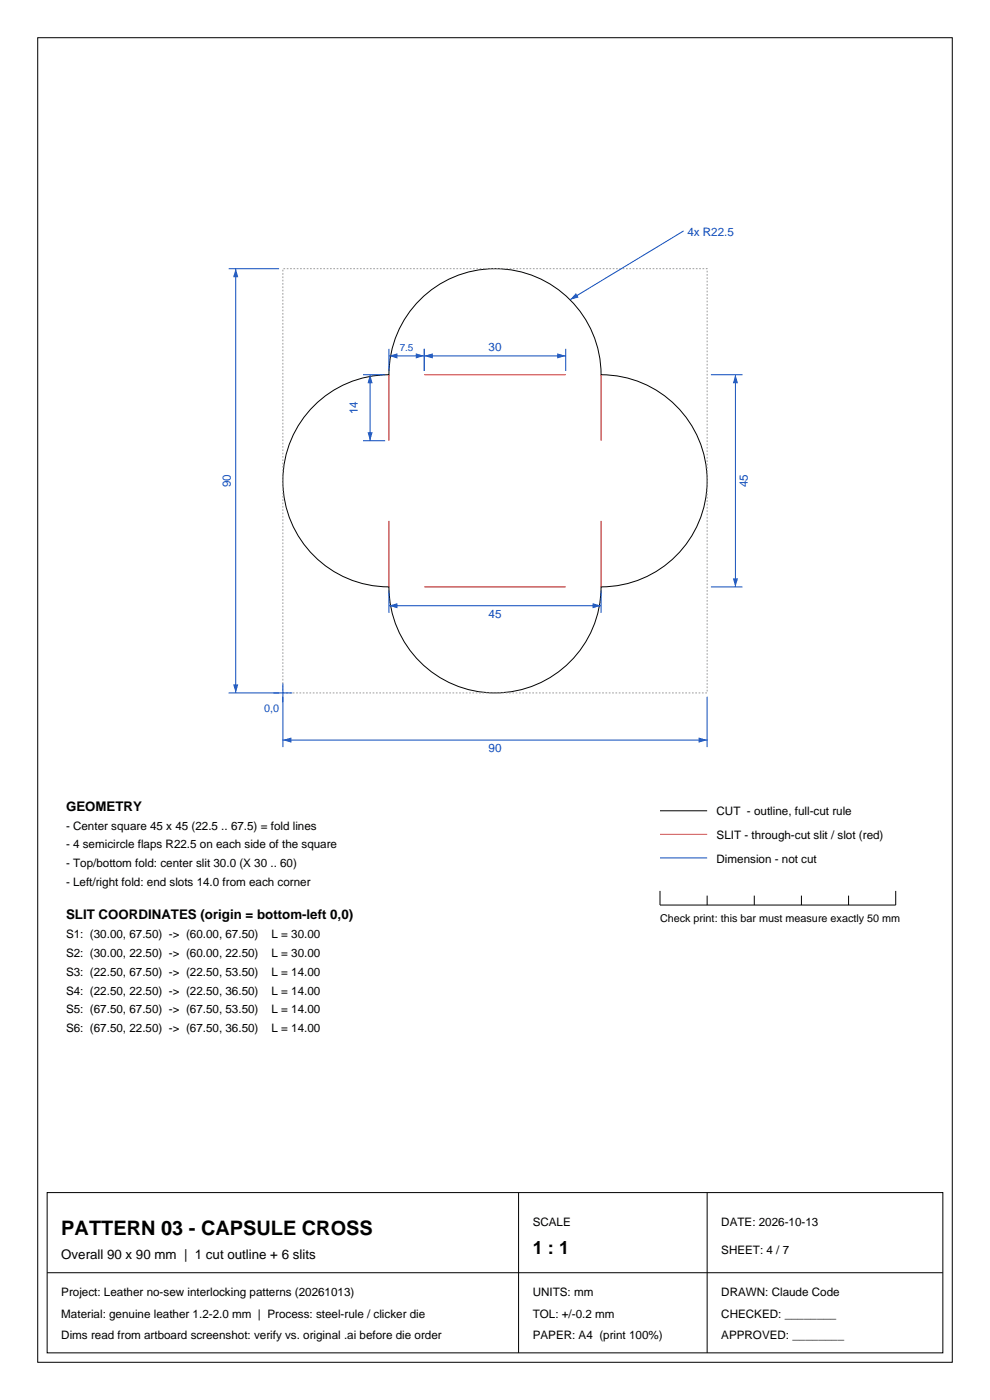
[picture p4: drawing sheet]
<svg xmlns="http://www.w3.org/2000/svg" width="210mm" height="297mm" viewBox="0 0 210 297" stroke-linecap="round" stroke-linejoin="round" font-family="sans-serif">
<defs><g id="words">
<text font-size="4.2" x="13" y="262">PATTERN 03 - CAPSULE CROSS</text>
<text font-size="3.9" x="113" y="266">1 : 1</text>
<g font-size="2.8">
<text x="14" y="172">GEOMETRY</text>
<text x="14" y="195">SLIT COORDINATES (origin = bottom-left 0,0)</text>
<text x="13" y="267">Overall 90 x 90 mm | 1 cut outline + 6 slits</text>
</g>
<g font-size="2.5" fill="#0d4dbf">
<text x="145.8" y="50">4x R22.5</text>
<text x="103.6" y="74.5">30</text>
<text x="75.9" y="87.9" transform="rotate(-90 75.9 87.9)">14</text>
<text x="49" y="103.4" transform="rotate(-90 49 103.4)">90</text>
<text x="158.6" y="103.4" transform="rotate(-90 158.6 103.4)">45</text>
<text x="103.6" y="131.1">45</text>
<text x="103.6" y="159.6">90</text>
</g>
<g font-size="2.5">
<text x="152" y="173">CUT - outline, full-cut rule</text>
<text x="14" y="176">- Center square 45 x 45 (22.5 .. 67.5) = fold lines</text>
<text x="152" y="178">SLIT - through-cut slit / slot (red)</text>
<text x="14" y="180">- 4 semicircle flaps R22.5 on each side of the square</text>
<text x="14" y="184">- Top/bottom fold: center slit 30.0 (X 30 .. 60)</text>
<text x="152" y="183">Dimension - not cut</text>
<text x="14" y="188">- Left/right fold: end slots 14.0 from each corner</text>
<text x="14" y="199">S1: (30.00, 67.50) -&gt; (60.00, 67.50)</text>
<text x="14" y="203">S2: (30.00, 22.50) -&gt; (60.00, 22.50)</text>
<text x="57.6" y="199">L = 30.00</text>
<text x="57.6" y="203">L = 30.00</text>
<text x="14" y="207">S3: (22.50, 67.50) -&gt; (22.50, 53.50)</text>
<text x="57.6" y="207">L = 14.00</text>
<text x="14" y="211">S4: (22.50, 22.50) -&gt; (22.50, 36.50)</text>
<text x="14" y="215">S5: (67.50, 67.50) -&gt; (67.50, 53.50)</text>
<text x="57.6" y="211">L = 14.00</text>
<text x="57.6" y="215">L = 14.00</text>
<text x="14" y="219">S6: (67.50, 22.50) -&gt; (67.50, 36.50)</text>
<text x="57.6" y="219">L = 14.00</text>
<text x="113" y="260">SCALE</text>
<text x="153" y="260">DATE: 2026-10-13</text>
<text x="153" y="266">SHEET: 4 / 7</text>
<text x="13" y="275">Project: Leather no-sew interlocking patterns (20261013)</text>
<text x="113" y="275">UNITS: mm</text>
<text x="153" y="275">DRAWN: Claude Code</text>
<text x="13" y="279.5">Material: genuine leather 1.2-2.0 mm | Process: steel-rule / clicker die</text>
<text x="113" y="279.5">TOL: +/-0.2 mm</text>
<text x="153" y="279.5">CHECKED: ________</text>
<text x="13" y="284">Dims read from artboard screenshot: verify vs. original .ai before die order</text>
<text x="113" y="284">PAPER: A4 (print 100%)</text>
<text x="153" y="284">APPROVED: ________</text>
</g>
<text font-size="2.3" fill="#0d4dbf" x="56" y="151">0,0</text>
<text font-size="2.3" x="140" y="195.5">Check print: this bar must measure exactly 50 mm</text>
<text font-size="2.1" fill="#0d4dbf" x="84.8" y="74.5">7.5</text>
</g></defs>
<path d="M8 8h194v281h-194zM66 86.7a22.4 22.4 0 0 1 16.5-7.2 22.5 22.5 0 0 1 22.5-22.5 22.5 22.5 0 0 1 22.5 22.5 22.5 22.5 0 0 1 22.5 22.5 22.5 22.5 0 0 1-22.5 22.5 22.5 22.5 0 0 1-22.5 22.5 22.5 22.5 0 0 1-22.5-22.5 22.5 22.5 0 0 1-20.6-13.5 22.5 22.5 0 0 1 4.1-24.3zM10 253h190v34h-190zM110 253v34M150 253v34M10 270h190" fill="none" stroke="#000" stroke-width=".21"/>
<path d="M82.5 79.5v14M90 79.5h30M127.5 79.5v14M82.5 110.5v14M127.5 110.5v14M90 124.5h30" fill="none" stroke="#e60000" stroke-width=".21"/>
<path d="M60 57h90v90h-90z" fill="none" stroke="#999" stroke-width=".21" stroke-dasharray=".4 .4" stroke-linecap="butt"/>
<path d="M60 147.8v10.7M60 157h90M150 147.8v10.7" fill="none" stroke="#0d4dbf" stroke-width=".21"/>
<g fill="#0d4dbf">
<path d="M60 157l1.8-.5v1z"/>
<path d="M148.2 156.5l1.8 .5-1.8 .5z"/>
</g>
<path d="M48.5 57h10.7M50 57v90M48.5 147h10.7" fill="none" stroke="#0d4dbf" stroke-width=".21"/>
<g fill="#0d4dbf">
<path d="M49.5 145.2h1l-.5 1.8z"/>
<path d="M50 57l.5 1.8h-1z"/>
</g>
<path d="M145 49l-24.1 14.6M58 147h4M60 145v4" fill="none" stroke="#0d4dbf" stroke-width=".21"/>
<path d="M122.2 62.2l.5 .9-1.8 .5z" fill="#0d4dbf"/>
<path d="M82.5 125.3v4.7M82.5 128.5h45M127.5 125.3v4.7" fill="none" stroke="#0d4dbf" stroke-width=".21"/>
<g fill="#0d4dbf">
<path d="M82.5 128.5l1.8-.5v1z"/>
<path d="M125.7 128l1.8 .5-1.8 .5z"/>
</g>
<path d="M90 74v4.7M90 75.5h30M120 74v4.7" fill="none" stroke="#0d4dbf" stroke-width=".21"/>
<g fill="#0d4dbf">
<path d="M90 75.5l1.8-.5v1z"/>
<path d="M118.2 75l1.8 .5-1.8 .5z"/>
</g>
<path d="M82.5 74v4.7M82.5 75.5h7.5M90 74v4.7" fill="none" stroke="#0d4dbf" stroke-width=".21"/>
<g fill="#0d4dbf">
<path d="M82.5 75.5l1.8-.5v1z"/>
<path d="M88.2 75l1.8 .5-1.8 .5z"/>
</g>
<path d="M77 79.5h4.7M78.5 79.5v14M77 93.5h4.7" fill="none" stroke="#0d4dbf" stroke-width=".21"/>
<g fill="#0d4dbf">
<path d="M78.5 79.5l.5 1.8h-1z"/>
<path d="M78 91.7h1l-.5 1.8z"/>
</g>
<path d="M150.8 79.5h6.7M156 79.5v45M150.8 124.5h6.7" fill="none" stroke="#0d4dbf" stroke-width=".21"/>
<g fill="#0d4dbf">
<path d="M155.5 122.7h1l-.5 1.8z"/>
<path d="M156 79.5l.5 1.8h-1z"/>
</g>
<path d="M140 172h10M140 189v3h50v-3M150 190v2M160 190v2M170 190v2M180 190v2" fill="none" stroke="#000" stroke-width=".21"/>
<path d="M140 177h10" fill="none" stroke="#e60000" stroke-width=".21"/>
<path d="M140 182h10" fill="none" stroke="#0d4dbf" stroke-width=".21"/>
<use href="#words"/>
</svg>
